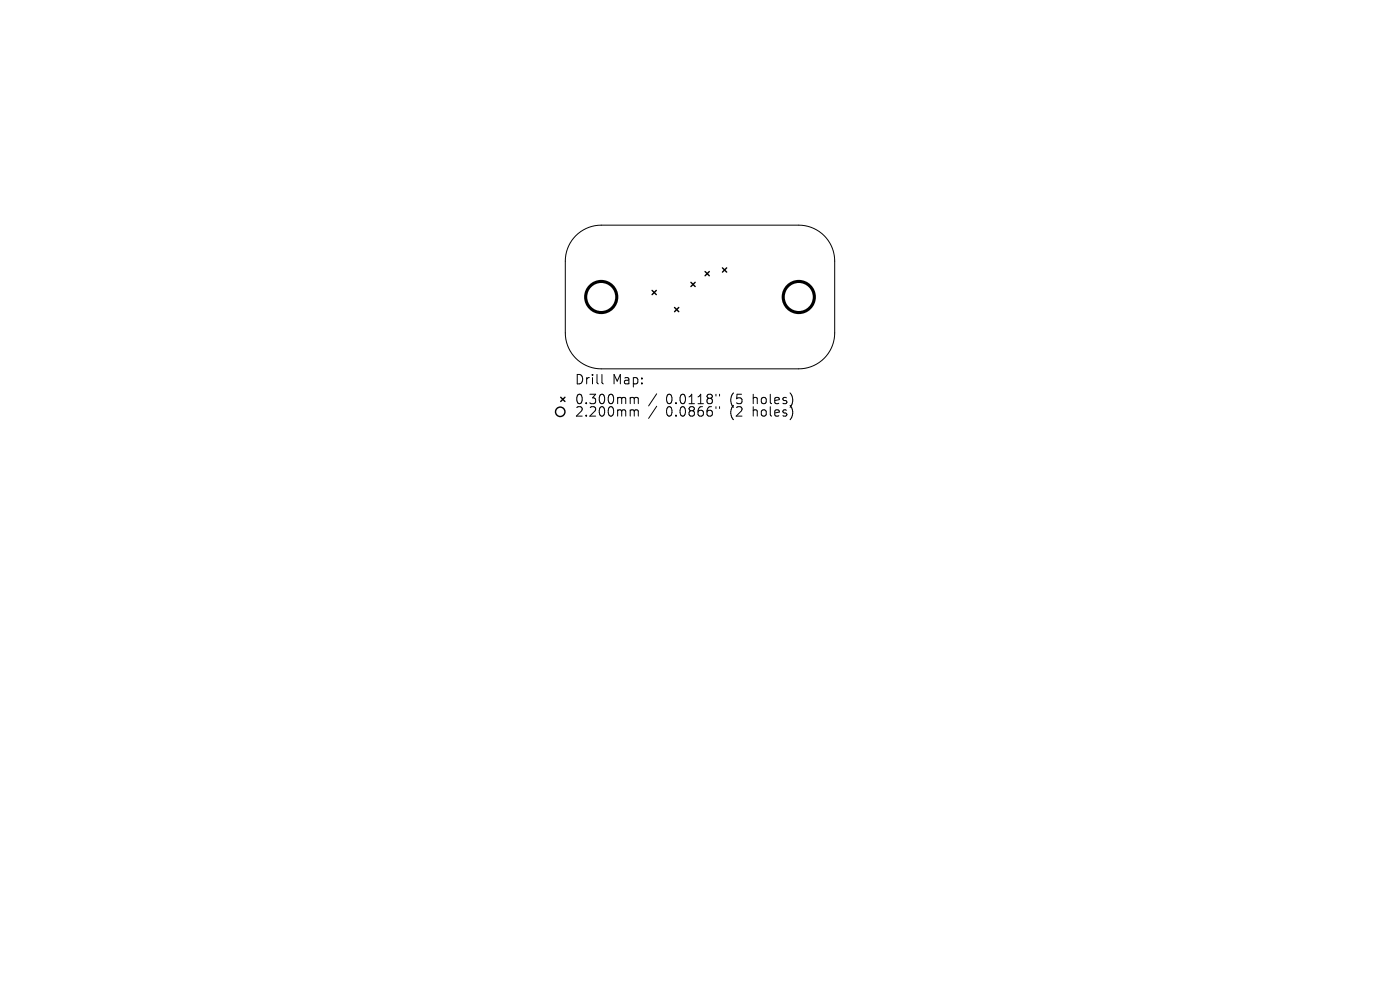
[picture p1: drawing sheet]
<svg xmlns="http://www.w3.org/2000/svg" width="297mm" height="210mm" viewBox="0 0 297 210" stroke-linecap="round" stroke-linejoin="round" font-family="sans-serif">
<defs><g id="words">
<g font-size="2.8">
<text x="121.9" y="81.8">Drill</text>
<text x="129.9" y="81.8">Map:</text>
<text x="121.9" y="86">0.300mm</text>
<text x="121.9" y="88.7">2.200mm</text>
<text x="141.3" y="86">0.0118&quot;</text>
<text x="141.3" y="88.7">0.0866&quot;</text>
<text x="155" y="86">(5</text>
<text x="155" y="88.7">(2</text>
<text x="160" y="86">holes)</text>
<text x="160" y="88.7">holes)</text>
</g>
</g></defs>
<g fill="none" stroke="#000" stroke-width=".21">
<path d="M122.2 50a7.6 7.6 0 0 1 5.3-2.2h42a7.6 7.6 0 0 1 7.6 7.6v15.2a7.6 7.6 0 0 1-7.6 7.6h-42a7.6 7.6 0 0 1-7.6-7.6v-15.2a7.6 7.6 0 0 1 2.3-5.4zM127.7 79.4v1.7l.3 .3M134 84.3l.5 .1 .1 .2M134 86.9h.3l.3 .3M134.6 84.6l.2-.3 .5 .1 .1 1.2M134.6 84.6v1M134.6 87.2v1.1M134.6 87.2l.2-.3 .5 .1 .1 1.3M139.3 83.5l-1.7 2.6M139.3 86.2l-1.7 2.5M151.9 83.6v.4M151.9 86.3v.4"/>
<path d="M152.6 83.6v.4M152.6 86.3v.4"/>
</g>
<g fill="none" stroke="#000" stroke-width=".3">
<path d="M146.6 59.9l.9 .9M147.5 59.9l-.9 .9M149.6 57.6l.9 .9M150.5 57.6l-.9 .9M153.3 56.8l.9 .9M154.2 56.8l-.9 .9M138.3 61.6l.9 .9M139.2 61.6l-.9 .9M143.1 65.2l.9 .9M144 65.2l-.9 .9M119 84.3l.9 .9M119.9 84.3l-.9 .9"/>
<circle cx="118.9" cy="87.4" r="1"/>
</g>
<g fill="none" stroke="#000" stroke-width=".66">
<circle cx="127.5" cy="63" r="3.3"/>
<circle cx="169.5" cy="63" r="3.3"/>
</g>
<use href="#words"/>
</svg>
